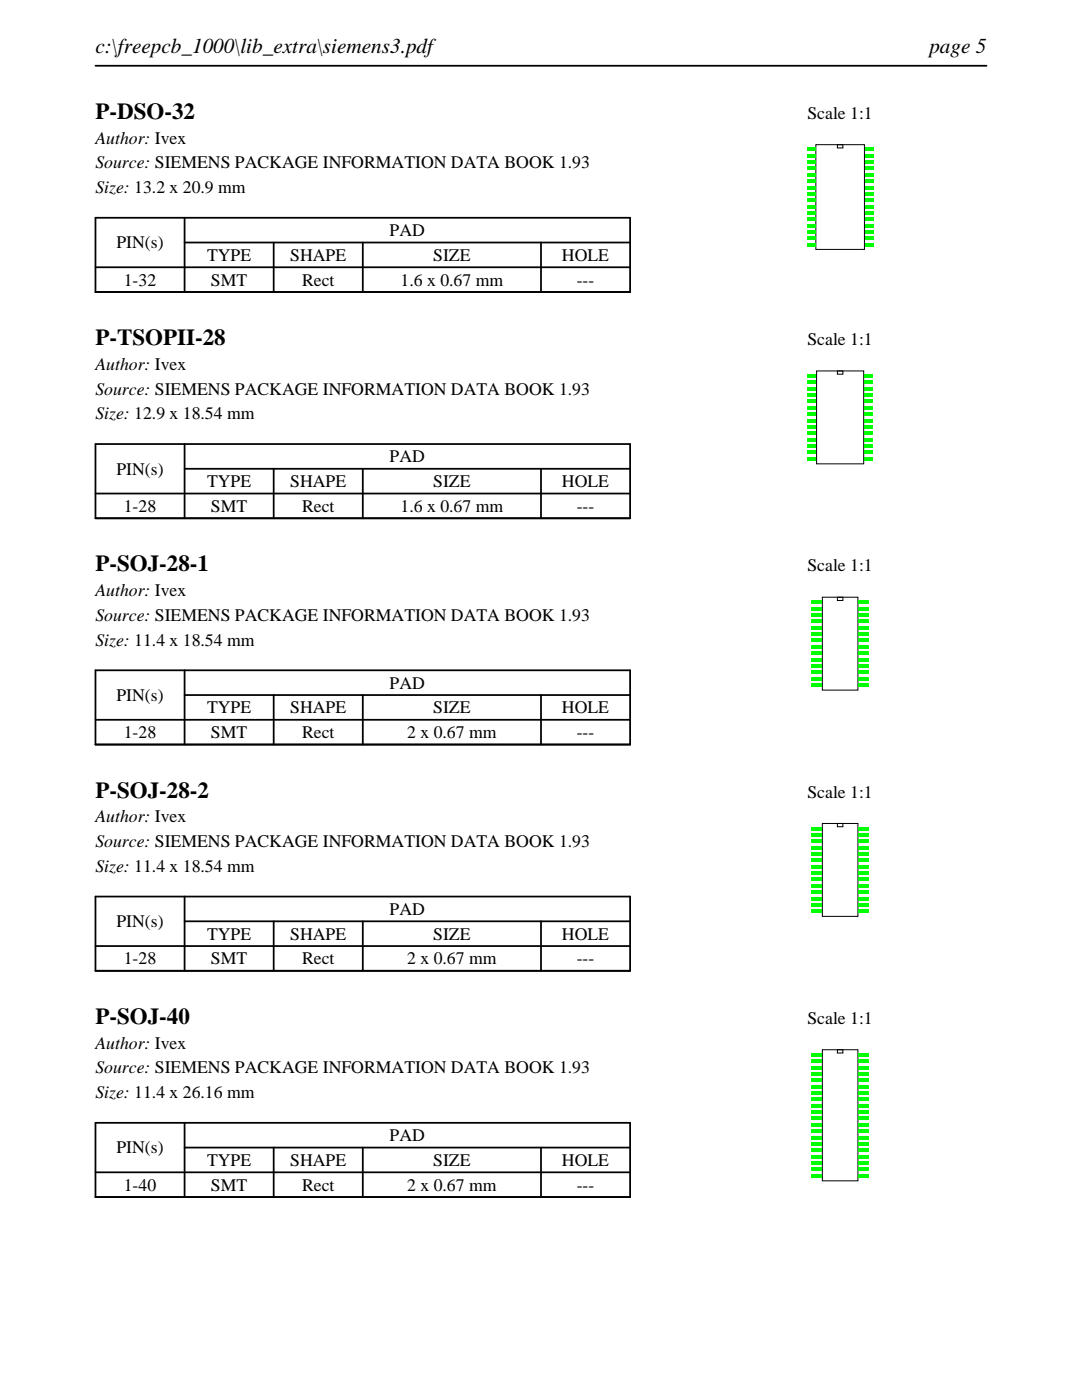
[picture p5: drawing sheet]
<svg xmlns="http://www.w3.org/2000/svg" width="216mm" height="279mm" viewBox="0 0 216 279" stroke-linecap="round" stroke-linejoin="round" font-family="sans-serif">
<defs><g id="words">
<g font-size="4.6">
<text x="19" y="23.7">P-DSO-32</text>
<text x="19" y="68.9">P-TSOPII-28</text>
<text x="19" y="114">P-SOJ-28-1</text>
<text x="19" y="159.2">P-SOJ-28-2</text>
<text x="19" y="204.3">P-SOJ-40</text>
</g>
<g font-size="4.2">
<text x="19" y="10.6">c:\freepcb_1000\lib_extra\siemens3.pdf</text>
<text x="185.4" y="10.6">page 5</text>
</g>
<g font-size="3.5">
<text x="161.1" y="23.7">Scale 1:1</text>
<text x="19" y="28.6">Author: Ivex</text>
<text x="19" y="33.6">Source: SIEMENS PACKAGE INFORMATION DATA BOOK 1.93</text>
<text x="19" y="38.5">Size: 13.2 x 20.9 mm</text>
<text x="77.8" y="47.1">PAD</text>
<text x="23.2" y="49.6">PIN(s)</text>
<text x="41.3" y="52.1">TYPE</text>
<text x="57.9" y="52.1">SHAPE</text>
<text x="86.4" y="52.1">SIZE</text>
<text x="112.1" y="52.1">HOLE</text>
<text x="24.7" y="57">1-32</text>
<text x="42.1" y="57">SMT</text>
<text x="60.3" y="57">Rect</text>
<text x="79.9" y="57">1.6 x 0.67 mm</text>
<text x="115.1" y="57">---</text>
<text x="161.1" y="68.9">Scale 1:1</text>
<text x="19" y="73.8">Author: Ivex</text>
<text x="19" y="78.7">Source: SIEMENS PACKAGE INFORMATION DATA BOOK 1.93</text>
<text x="19" y="83.7">Size: 12.9 x 18.54 mm</text>
<text x="23.2" y="94.7">PIN(s)</text>
<text x="77.8" y="92.3">PAD</text>
<text x="41.3" y="97.2">TYPE</text>
<text x="57.9" y="97.2">SHAPE</text>
<text x="86.4" y="97.2">SIZE</text>
<text x="112.1" y="97.2">HOLE</text>
<text x="24.7" y="102.2">1-28</text>
<text x="42.1" y="102.2">SMT</text>
<text x="60.3" y="102.2">Rect</text>
<text x="79.9" y="102.2">1.6 x 0.67 mm</text>
<text x="115.1" y="102.2">---</text>
<text x="19" y="119">Author: Ivex</text>
<text x="161.1" y="114">Scale 1:1</text>
<text x="19" y="123.9">Source: SIEMENS PACKAGE INFORMATION DATA BOOK 1.93</text>
<text x="19" y="128.8">Size: 11.4 x 18.54 mm</text>
<text x="77.8" y="137.4">PAD</text>
<text x="23.2" y="139.9">PIN(s)</text>
<text x="41.3" y="142.4">TYPE</text>
<text x="57.9" y="142.4">SHAPE</text>
<text x="86.4" y="142.4">SIZE</text>
<text x="112.1" y="142.4">HOLE</text>
<text x="24.7" y="147.3">1-28</text>
<text x="42.1" y="147.3">SMT</text>
<text x="60.3" y="147.3">Rect</text>
<text x="81.3" y="147.3">2 x 0.67 mm</text>
<text x="115.1" y="147.3">---</text>
<text x="161.1" y="159.2">Scale 1:1</text>
<text x="19" y="164.1">Author: Ivex</text>
<text x="19" y="169.1">Source: SIEMENS PACKAGE INFORMATION DATA BOOK 1.93</text>
<text x="19" y="174">Size: 11.4 x 18.54 mm</text>
<text x="23.2" y="185">PIN(s)</text>
<text x="77.8" y="182.6">PAD</text>
<text x="41.3" y="187.5">TYPE</text>
<text x="57.9" y="187.5">SHAPE</text>
<text x="86.4" y="187.5">SIZE</text>
<text x="112.1" y="187.5">HOLE</text>
<text x="24.7" y="192.5">1-28</text>
<text x="42.1" y="192.5">SMT</text>
<text x="60.3" y="192.5">Rect</text>
<text x="81.3" y="192.5">2 x 0.67 mm</text>
<text x="115.1" y="192.5">---</text>
<text x="19" y="209.3">Author: Ivex</text>
<text x="161.1" y="204.3">Scale 1:1</text>
<text x="19" y="214.2">Source: SIEMENS PACKAGE INFORMATION DATA BOOK 1.93</text>
<text x="19" y="219.1">Size: 11.4 x 26.16 mm</text>
<text x="77.8" y="227.8">PAD</text>
<text x="23.2" y="230.2">PIN(s)</text>
<text x="41.3" y="232.7">TYPE</text>
<text x="57.9" y="232.7">SHAPE</text>
<text x="86.4" y="232.7">SIZE</text>
<text x="112.1" y="232.7">HOLE</text>
<text x="24.7" y="237.6">1-40</text>
<text x="42.1" y="237.6">SMT</text>
<text x="60.3" y="237.6">Rect</text>
<text x="81.3" y="237.6">2 x 0.67 mm</text>
<text x="115.1" y="237.6">---</text>
</g>
</g></defs>
<path d="M19 13.1h177.8M19 43.5h106.7v14.8h-106.7zM19 53.3h106.7M36.8 48.4h88.9M36.8 43.5v14.8M54.6 48.4v9.9M72.4 48.4v9.9M107.9 48.4v9.9" fill="none" stroke="#000" stroke-width=".35"/>
<path d="M162.8 28.9h9.7v20.9h-9.7zM167.1 28.9h1.1v.6h-1.1z" fill="none" stroke="#000" stroke-width=".2"/>
<g fill="#0f0">
<path d="M161 29.5h1.6v.6h-1.6z"/>
<path d="M161 30.7h1.6v.7h-1.6z"/>
<path d="M161 32h1.6v.7h-1.6z"/>
<path d="M161 33.3h1.6v.6h-1.6z"/>
<path d="M161 34.5h1.6v.7h-1.6z"/>
<path d="M161 35.8h1.6v.7h-1.6z"/>
<path d="M161 37.1h1.6v.7h-1.6z"/>
<path d="M161 38.4h1.6v.6h-1.6z"/>
<path d="M161 39.6h1.6v.7h-1.6z"/>
<path d="M161 40.9h1.6v.7h-1.6z"/>
<path d="M161 42.2h1.6v.6h-1.6z"/>
<path d="M161 43.4h1.6v.7h-1.6z"/>
<path d="M161 44.7h1.6v.7h-1.6z"/>
<path d="M161 46h1.6v.6h-1.6z"/>
<path d="M161 47.2h1.6v.7h-1.6z"/>
<path d="M161 48.5h1.6v.7h-1.6z"/>
<path d="M172.6 48.5h1.6v.7h-1.6z"/>
<path d="M172.6 47.2h1.6v.7h-1.6z"/>
<path d="M172.6 46h1.6v.6h-1.6z"/>
<path d="M172.6 44.7h1.6v.7h-1.6z"/>
<path d="M172.6 43.4h1.6v.7h-1.6z"/>
<path d="M172.6 42.2h1.6v.6h-1.6z"/>
<path d="M172.6 40.9h1.6v.7h-1.6z"/>
<path d="M172.6 39.6h1.6v.7h-1.6z"/>
<path d="M172.6 38.4h1.6v.6h-1.6z"/>
<path d="M172.6 37.1h1.6v.7h-1.6z"/>
<path d="M172.6 35.8h1.6v.7h-1.6z"/>
<path d="M172.6 34.5h1.6v.7h-1.6z"/>
<path d="M172.6 33.3h1.6v.6h-1.6z"/>
<path d="M172.6 32h1.6v.7h-1.6z"/>
<path d="M172.6 30.7h1.6v.7h-1.6z"/>
<path d="M172.6 29.5h1.6v.6h-1.6z"/>
</g>
<path d="M19 88.6h106.7v14.8h-106.7zM19 98.5h106.7M36.8 93.6h88.9M36.8 88.6v14.8M54.6 93.6v9.8M72.4 93.6v9.8M107.9 93.6v9.8" fill="none" stroke="#000" stroke-width=".35"/>
<path d="M162.9 74h9.4v18.6h-9.4zM167.1 74h1.1v.7h-1.1z" fill="none" stroke="#000" stroke-width=".2"/>
<g fill="#0f0">
<path d="M161.2 74.7h1.6v.7h-1.6z"/>
<path d="M161.2 76h1.6v.7h-1.6z"/>
<path d="M161.2 77.3h1.6v.6h-1.6z"/>
<path d="M161.2 78.5h1.6v.7h-1.6z"/>
<path d="M161.2 79.8h1.6v.7h-1.6z"/>
<path d="M161.2 81.1h1.6v.6h-1.6z"/>
<path d="M161.2 82.3h1.6v.7h-1.6z"/>
<path d="M161.2 83.6h1.6v.7h-1.6z"/>
<path d="M161.2 84.9h1.6v.6h-1.6z"/>
<path d="M161.2 86.1h1.6v.7h-1.6z"/>
<path d="M161.2 87.4h1.6v.7h-1.6z"/>
<path d="M161.2 88.7h1.6v.7h-1.6z"/>
<path d="M161.2 90h1.6v.6h-1.6z"/>
<path d="M161.2 91.2h1.6v.7h-1.6z"/>
<path d="M172.5 91.2h1.6v.7h-1.6z"/>
<path d="M172.5 90h1.6v.6h-1.6z"/>
<path d="M172.5 88.7h1.6v.7h-1.6z"/>
<path d="M172.5 87.4h1.6v.7h-1.6z"/>
<path d="M172.5 86.1h1.6v.7h-1.6z"/>
<path d="M172.5 84.9h1.6v.6h-1.6z"/>
<path d="M172.5 83.6h1.6v.7h-1.6z"/>
<path d="M172.5 82.3h1.6v.7h-1.6z"/>
<path d="M172.5 81.1h1.6v.6h-1.6z"/>
<path d="M172.5 79.8h1.6v.7h-1.6z"/>
<path d="M172.5 78.5h1.6v.7h-1.6z"/>
<path d="M172.5 77.3h1.6v.6h-1.6z"/>
<path d="M172.5 76h1.6v.7h-1.6z"/>
<path d="M172.5 74.7h1.6v.7h-1.6z"/>
</g>
<path d="M19 133.8h106.7v14.8h-106.7zM36.8 138.7h88.9M36.8 133.8v14.8M54.6 138.7v9.9M72.4 138.7v9.9M107.9 138.7v9.9M19 143.7h106.7" fill="none" stroke="#000" stroke-width=".35"/>
<path d="M164.1 119.2h7.1v18.5h-7.1zM167.1 119.2h1.1v.6h-1.1z" fill="none" stroke="#000" stroke-width=".2"/>
<g fill="#0f0">
<path d="M161.9 119.9h2v.6h-2z"/>
<path d="M161.9 121.1h2v.7h-2z"/>
<path d="M161.9 122.4h2v.7h-2z"/>
<path d="M161.9 123.7h2v.6h-2z"/>
<path d="M161.9 124.9h2v.7h-2z"/>
<path d="M161.9 126.2h2v.7h-2z"/>
<path d="M161.9 127.5h2v.7h-2z"/>
<path d="M161.9 128.8h2v.6h-2z"/>
<path d="M161.9 130h2v.7h-2z"/>
<path d="M161.9 131.3h2v.7h-2z"/>
<path d="M161.9 132.6h2v.6h-2z"/>
<path d="M161.9 133.8h2v.7h-2z"/>
<path d="M161.9 135.1h2v.7h-2z"/>
<path d="M161.9 136.4h2v.6h-2z"/>
<path d="M171.3 136.4h2v.6h-2z"/>
<path d="M171.3 135.1h2v.7h-2z"/>
<path d="M171.3 133.8h2v.7h-2z"/>
<path d="M171.3 132.6h2v.6h-2z"/>
<path d="M171.3 131.3h2v.7h-2z"/>
<path d="M171.3 130h2v.7h-2z"/>
<path d="M171.3 128.8h2v.6h-2z"/>
<path d="M171.3 127.5h2v.7h-2z"/>
<path d="M171.3 126.2h2v.7h-2z"/>
<path d="M171.3 124.9h2v.7h-2z"/>
<path d="M171.3 123.7h2v.6h-2z"/>
<path d="M171.3 122.4h2v.7h-2z"/>
<path d="M171.3 121.1h2v.7h-2z"/>
<path d="M171.3 119.9h2v.6h-2z"/>
</g>
<path d="M19 178.9h106.7v14.8h-106.7zM36.8 178.9v14.8M19 188.8h106.7M36.8 183.9h88.9M54.6 183.9v9.8M72.4 183.9v9.8M107.9 183.9v9.8" fill="none" stroke="#000" stroke-width=".35"/>
<path d="M164.1 164.3h7.1v18.6h-7.1zM167.1 164.3h1.1v.7h-1.1z" fill="none" stroke="#000" stroke-width=".2"/>
<g fill="#0f0">
<path d="M161.9 165h2v.7h-2z"/>
<path d="M161.9 166.3h2v.7h-2z"/>
<path d="M161.9 167.6h2v.6h-2z"/>
<path d="M161.9 168.8h2v.7h-2z"/>
<path d="M161.9 170.1h2v.7h-2z"/>
<path d="M161.9 171.4h2v.6h-2z"/>
<path d="M161.9 172.6h2v.7h-2z"/>
<path d="M161.9 173.9h2v.7h-2z"/>
<path d="M161.9 175.2h2v.7h-2z"/>
<path d="M161.9 176.5h2v.6h-2z"/>
<path d="M161.9 177.7h2v.7h-2z"/>
<path d="M161.9 179h2v.7h-2z"/>
<path d="M161.9 180.3h2v.6h-2z"/>
<path d="M161.9 181.5h2v.7h-2z"/>
<path d="M171.3 181.5h2v.7h-2z"/>
<path d="M171.3 180.3h2v.6h-2z"/>
<path d="M171.3 179h2v.7h-2z"/>
<path d="M171.3 177.7h2v.7h-2z"/>
<path d="M171.3 176.5h2v.6h-2z"/>
<path d="M171.3 175.2h2v.7h-2z"/>
<path d="M171.3 173.9h2v.7h-2z"/>
<path d="M171.3 172.6h2v.7h-2z"/>
<path d="M171.3 171.4h2v.6h-2z"/>
<path d="M171.3 170.1h2v.7h-2z"/>
<path d="M171.3 168.8h2v.7h-2z"/>
<path d="M171.3 167.6h2v.6h-2z"/>
<path d="M171.3 166.3h2v.7h-2z"/>
<path d="M171.3 165h2v.7h-2z"/>
</g>
<path d="M19 224.1h106.7v14.8h-106.7zM19 234h106.7M36.8 229h88.9M36.8 224.1v14.8M54.6 229v9.9M72.4 229v9.9M107.9 229v9.9" fill="none" stroke="#000" stroke-width=".35"/>
<path d="M164.1 209.5h7.1v26.2h-7.1zM167.1 209.5h1.1v.6h-1.1z" fill="none" stroke="#000" stroke-width=".2"/>
<g fill="#0f0">
<path d="M161.9 210.2h2v.6h-2z"/>
<path d="M161.9 211.4h2v.7h-2z"/>
<path d="M161.9 212.7h2v.7h-2z"/>
<path d="M161.9 214h2v.7h-2z"/>
<path d="M161.9 215.3h2v.6h-2z"/>
<path d="M161.9 216.5h2v.7h-2z"/>
<path d="M161.9 217.8h2v.7h-2z"/>
<path d="M161.9 219.1h2v.6h-2z"/>
<path d="M161.9 220.3h2v.7h-2z"/>
<path d="M161.9 221.6h2v.7h-2z"/>
<path d="M161.9 222.9h2v.6h-2z"/>
<path d="M161.9 224.1h2v.7h-2z"/>
<path d="M161.9 225.4h2v.7h-2z"/>
<path d="M161.9 226.7h2v.7h-2z"/>
<path d="M161.9 228h2v.6h-2z"/>
<path d="M161.9 229.2h2v.7h-2z"/>
<path d="M161.9 230.5h2v.7h-2z"/>
<path d="M161.9 231.8h2v.6h-2z"/>
<path d="M161.9 233h2v.7h-2z"/>
<path d="M161.9 234.3h2v.7h-2z"/>
<path d="M171.3 234.3h2v.7h-2z"/>
<path d="M171.3 233h2v.7h-2z"/>
<path d="M171.3 231.8h2v.6h-2z"/>
<path d="M171.3 230.5h2v.7h-2z"/>
<path d="M171.3 229.2h2v.7h-2z"/>
<path d="M171.3 228h2v.6h-2z"/>
<path d="M171.3 226.7h2v.7h-2z"/>
<path d="M171.3 225.4h2v.7h-2z"/>
<path d="M171.3 224.1h2v.7h-2z"/>
<path d="M171.3 222.9h2v.6h-2z"/>
<path d="M171.3 221.6h2v.7h-2z"/>
<path d="M171.3 220.3h2v.7h-2z"/>
<path d="M171.3 219.1h2v.6h-2z"/>
<path d="M171.3 217.8h2v.7h-2z"/>
<path d="M171.3 216.5h2v.7h-2z"/>
<path d="M171.3 215.3h2v.6h-2z"/>
<path d="M171.3 214h2v.7h-2z"/>
<path d="M171.3 212.7h2v.7h-2z"/>
<path d="M171.3 211.4h2v.7h-2z"/>
<path d="M171.3 210.2h2v.6h-2z"/>
</g>
<use href="#words"/>
</svg>
